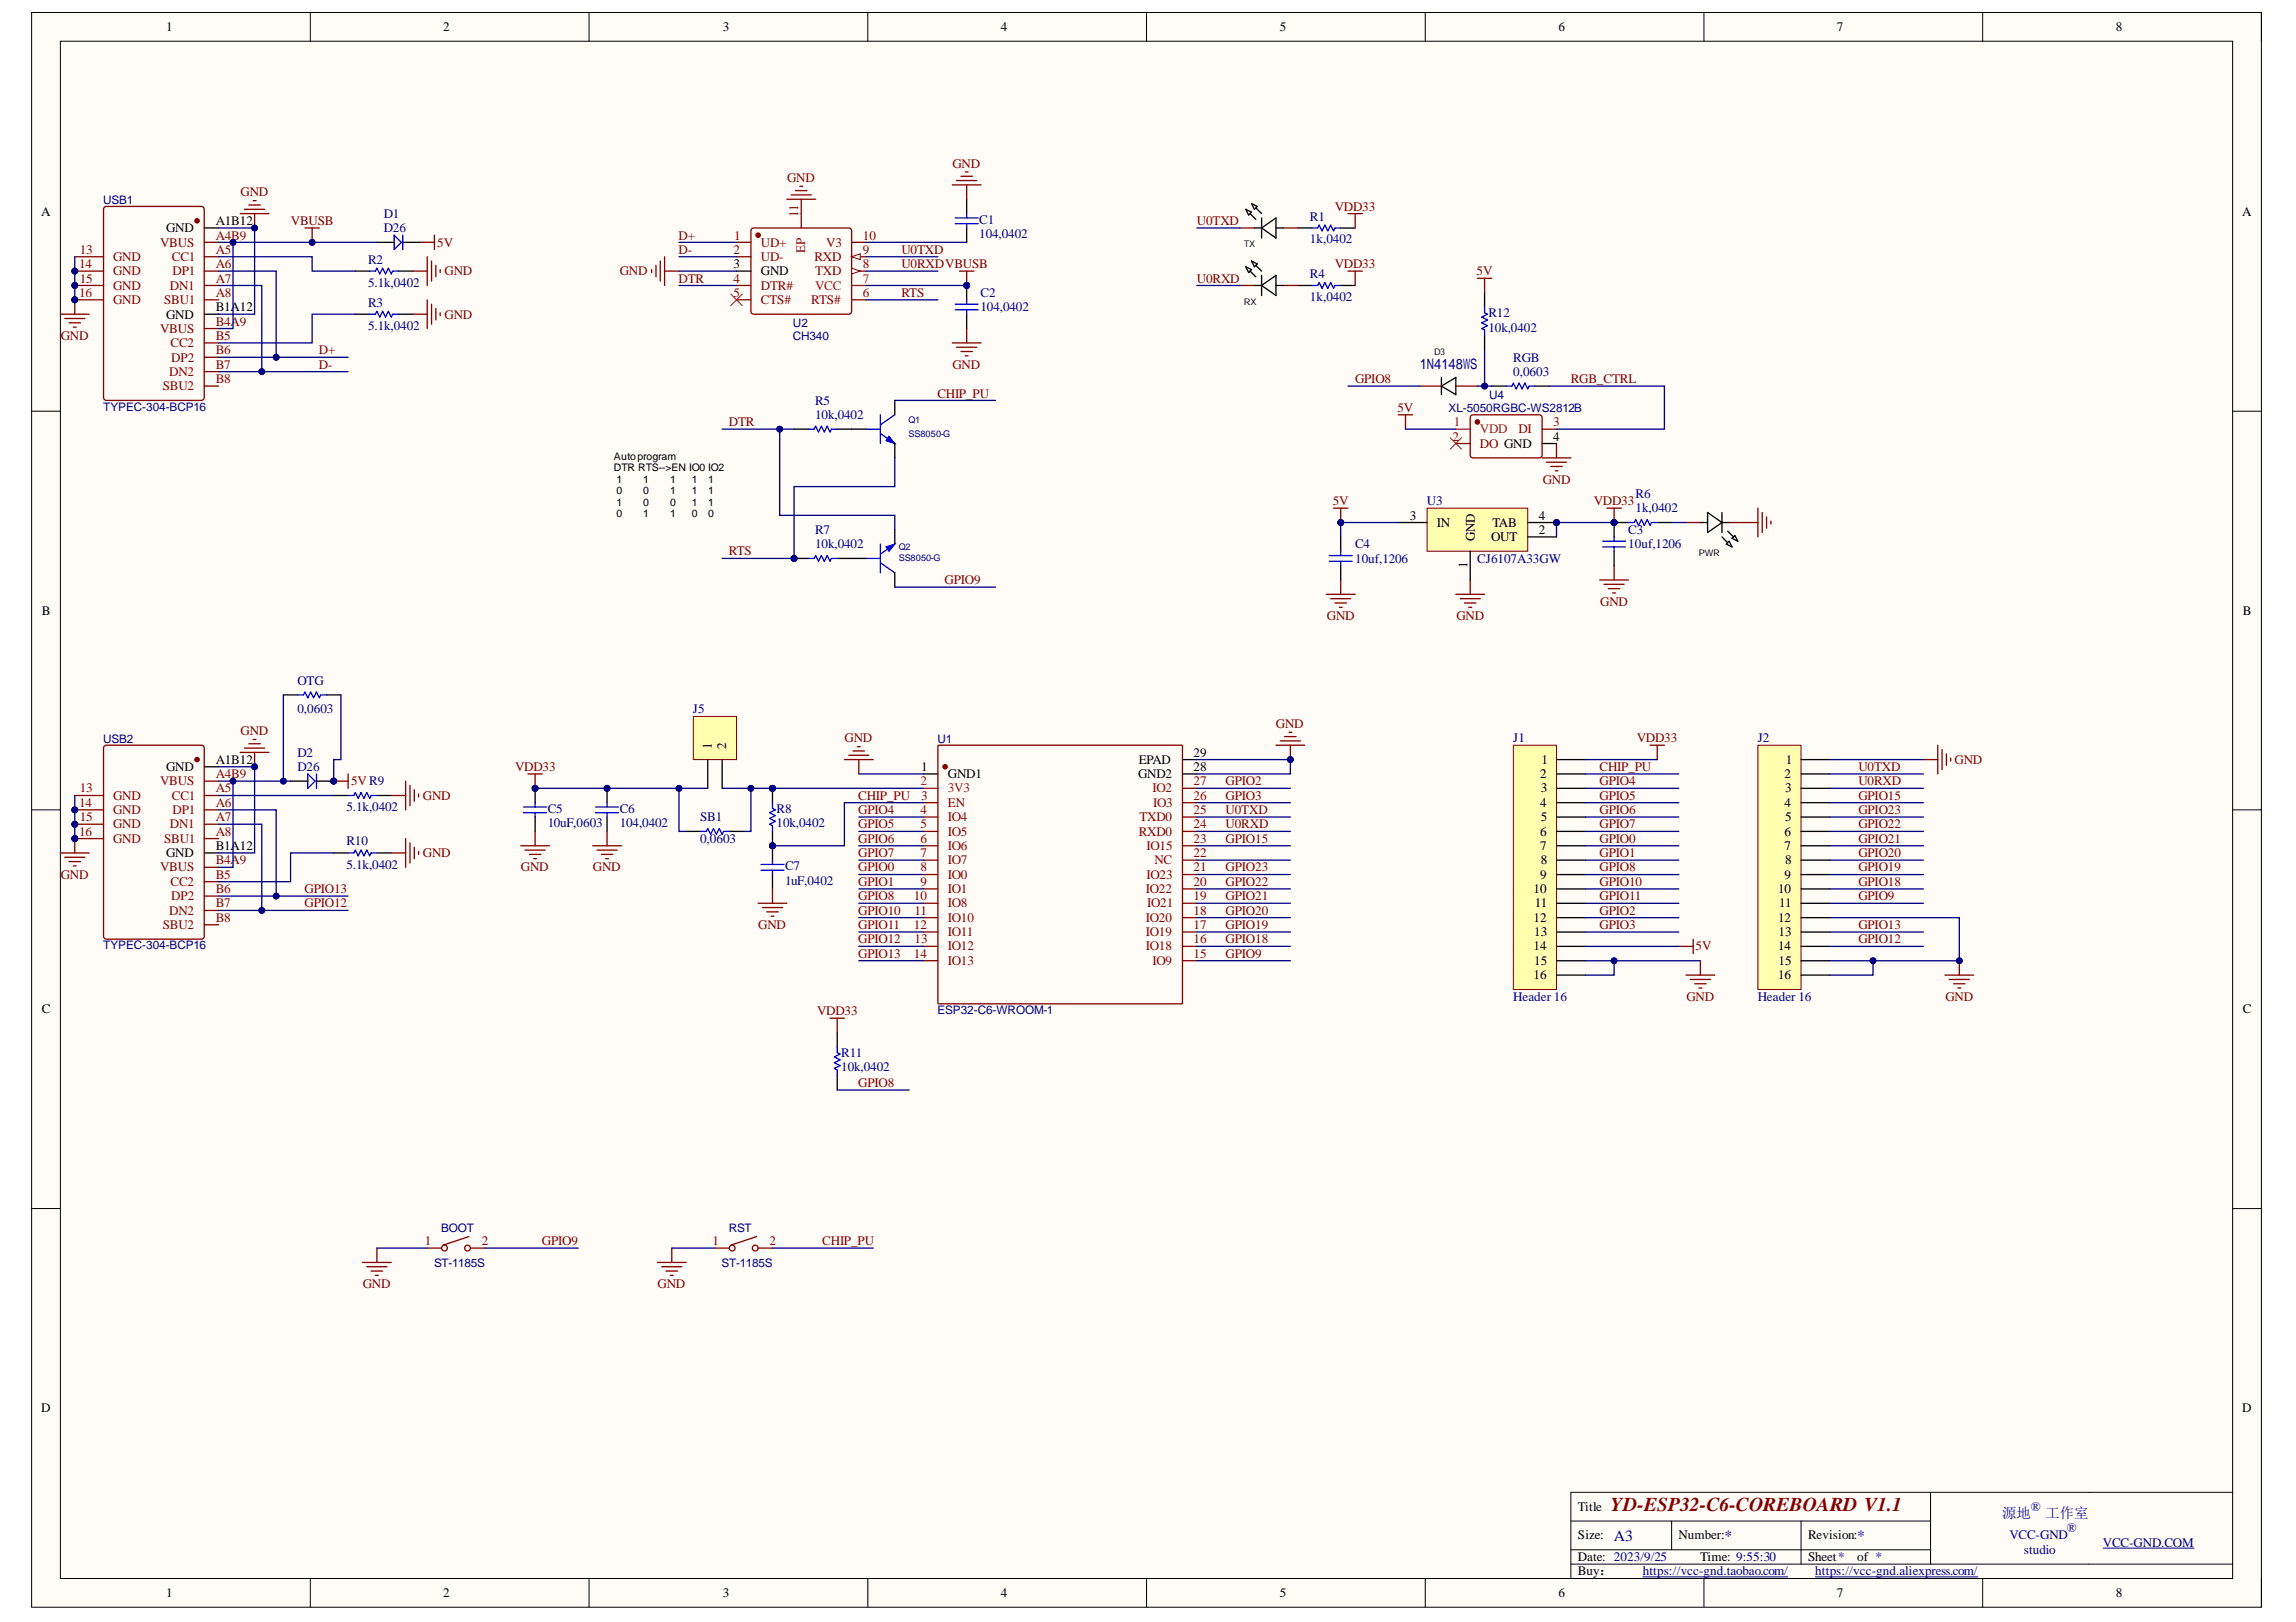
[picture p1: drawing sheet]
<svg xmlns="http://www.w3.org/2000/svg" width="297mm" height="210mm" viewBox="0 0 297 210" stroke-linecap="round" stroke-linejoin="round" font-family="sans-serif">
<defs><g id="words">
<text font-size="2.5" fill="#800000" x="208.4" y="195.5">YD-ESP32-C6-COREBOARD V1.1</text>
<g font-size="2" fill="#000080">
<text x="208.8" y="199.4">A3</text>
<text x="223.1" y="199.4">*</text>
<text x="240.3" y="199.4">*</text>
</g>
<g font-size="1.9" fill="#000080">
<text x="183.7" y="47.8">1N4148WS</text>
<text x="259" y="196.4">源地</text>
<text x="264.6" y="196.4">工作室</text>
</g>
<g font-size="1.7">
<text x="21.5" y="4">1</text>
<text x="57.3" y="4">2</text>
<text x="93.5" y="4">3</text>
<text x="129.5" y="4">4</text>
<text x="165.6" y="4">5</text>
<text x="201.6" y="4">6</text>
<text x="237.6" y="4">7</text>
<text x="273.7" y="4">8</text>
<text x="5.3" y="28">A</text>
<text x="27.9" y="29.1">A1B12</text>
<text x="290.1" y="28">A</text>
<text x="21.5" y="30.1">GND</text>
<text x="94.9" y="34.7">3</text>
<text x="98.4" y="35.6">GND</text>
<text x="21.5" y="41.2">GND</text>
<text x="27.9" y="40.3">B1A12</text>
<text x="200.9" y="57">4</text>
<text x="182.4" y="67.2">3</text>
<text x="185.9" y="68.2">IN</text>
<text x="190.8" y="70" transform="rotate(-90 190.8 70)">GND</text>
<text x="192.9" y="70">OUT</text>
<text x="193.1" y="68.2">TAB</text>
<text x="199.1" y="69.1">2</text>
<text x="199.1" y="67.2">4</text>
<text x="189.9" y="73.5" transform="rotate(-90 189.9 73.5)">1</text>
<text x="5.4" y="79.6">B</text>
<text x="290.2" y="79.6">B</text>
<text x="21.5" y="99.8">GND</text>
<text x="27.9" y="98.8">A1B12</text>
<text x="92.1" y="97" transform="rotate(-90 92.1 97)">1</text>
<text x="94" y="97" transform="rotate(-90 94 97)">2</text>
<text x="119.2" y="99.8">1</text>
<text x="122.6" y="100.7">GND1</text>
<text x="147.2" y="100.7">GND2</text>
<text x="147.3" y="98.8">EPAD</text>
<text x="154.4" y="99.8">28</text>
<text x="154.4" y="97.9">29</text>
<text x="199.2" y="100.7">2</text>
<text x="199.4" y="98.8">1</text>
<text x="230.9" y="100.7">2</text>
<text x="231" y="98.8">1</text>
<text x="199.2" y="104.4">4</text>
<text x="199.3" y="102.6">3</text>
<text x="199.3" y="106.3">5</text>
<text x="230.9" y="104.4">4</text>
<text x="231" y="102.6">3</text>
<text x="231" y="106.3">5</text>
<text x="21.5" y="110.9">GND</text>
<text x="27.9" y="110">B1A12</text>
<text x="199.2" y="108.1">6</text>
<text x="199.2" y="110">7</text>
<text x="199.2" y="113.7">9</text>
<text x="199.3" y="111.8">8</text>
<text x="230.9" y="108.1">6</text>
<text x="230.9" y="110">7</text>
<text x="230.9" y="113.7">9</text>
<text x="231" y="111.8">8</text>
<text x="198.4" y="115.6">10</text>
<text x="198.4" y="119.3">12</text>
<text x="198.6" y="117.4">11</text>
<text x="230" y="115.6">10</text>
<text x="230" y="119.3">12</text>
<text x="230.2" y="117.4">11</text>
<text x="198.4" y="123">14</text>
<text x="198.5" y="121.1">13</text>
<text x="198.5" y="124.9">15</text>
<text x="230" y="123">14</text>
<text x="230.1" y="121.1">13</text>
<text x="230.1" y="124.9">15</text>
<text x="5.4" y="131.1">C</text>
<text x="198.4" y="126.7">16</text>
<text x="230" y="126.7">16</text>
<text x="290.2" y="131.1">C</text>
<text x="5.3" y="182.7">D</text>
<text x="290.1" y="182.7">D</text>
<text x="204.1" y="195.5">Title</text>
<text x="204.1" y="199.2">Size:</text>
<text x="204.1" y="202">Date: 2023/9/25</text>
<text x="204.1" y="203.9">Buy：</text>
<text x="217.2" y="199.2">Number:</text>
<text x="220" y="202">Time: 9:55:30</text>
<text x="233.9" y="199.2">Revision:</text>
<text x="233.9" y="202">Sheet*</text>
<text x="240.3" y="202">of *</text>
<text x="21.5" y="206.6">1</text>
<text x="57.3" y="206.6">2</text>
<text x="93.5" y="206.6">3</text>
<text x="129.5" y="206.6">4</text>
<text x="165.6" y="206.6">5</text>
<text x="201.6" y="206.6">6</text>
<text x="237.6" y="206.6">7</text>
<text x="273.7" y="206.6">8</text>
</g>
<g font-size="1.7" fill="#800000">
<text x="101.8" y="23.6">GND</text>
<text x="123.2" y="21.7">GND</text>
<text x="31.1" y="25.4">GND</text>
<text x="37.6" y="29.1">VBUSB</text>
<text x="154.8" y="29.1">U0TXD</text>
<text x="172.7" y="27.3">VDD33</text>
<text x="56.6" y="31.9">5V</text>
<text x="57.5" y="35.6">GND</text>
<text x="80.2" y="35.6">GND</text>
<text x="87.8" y="31">D+</text>
<text x="87.8" y="32.9">D-</text>
<text x="116.6" y="34.7">U0RXDVBUSB</text>
<text x="116.6" y="32.9">U0TXD</text>
<text x="172.7" y="34.7">VDD33</text>
<text x="191" y="35.6">5V</text>
<text x="57.5" y="41.2">GND</text>
<text x="87.8" y="36.6">DTR</text>
<text x="116.6" y="38.4">RTS</text>
<text x="154.8" y="36.6">U0RXD</text>
<text x="7.9" y="44">GND</text>
<text x="41.3" y="47.7">D-</text>
<text x="41.3" y="45.9">D+</text>
<text x="123.2" y="47.7">GND</text>
<text x="121.3" y="51.4">CHIP_PU</text>
<text x="175.3" y="49.6">GPIO8</text>
<text x="180.8" y="53.3">5V</text>
<text x="203.2" y="49.6">RGB_CTRL</text>
<text x="94.3" y="55.2">DTR</text>
<text x="172.4" y="65.4">5V</text>
<text x="199.6" y="62.6">GND</text>
<text x="206.2" y="65.4">VDD33</text>
<text x="94.3" y="71.9">RTS</text>
<text x="122.2" y="75.6">GPIO9</text>
<text x="171.7" y="80.3">GND</text>
<text x="188.4" y="80.3">GND</text>
<text x="207" y="78.4">GND</text>
<text x="31.1" y="95.1">GND</text>
<text x="165.1" y="94.2">GND</text>
<text x="45.4" y="101.6">5V R9</text>
<text x="66.6" y="99.8">VDD33</text>
<text x="109.3" y="96">GND</text>
<text x="158.6" y="101.6">GPIO2</text>
<text x="206.9" y="99.8">CHIP_PU</text>
<text x="206.9" y="101.6">GPIO4</text>
<text x="211.8" y="96">VDD33</text>
<text x="240.4" y="101.6">U0RXD</text>
<text x="240.4" y="99.8">U0TXD</text>
<text x="252.9" y="98.8">GND</text>
<text x="54.7" y="103.5">GND</text>
<text x="111" y="103.5">CHIP_PU</text>
<text x="111" y="105.3">GPIO4</text>
<text x="111" y="107.2">GPIO5</text>
<text x="158.6" y="107.2">U0RXD</text>
<text x="158.6" y="105.3">U0TXD</text>
<text x="158.6" y="103.5">GPIO3</text>
<text x="206.9" y="103.5">GPIO5</text>
<text x="206.9" y="105.3">GPIO6</text>
<text x="206.9" y="107.2">GPIO7</text>
<text x="240.4" y="107.2">GPIO22</text>
<text x="240.4" y="105.3">GPIO23</text>
<text x="240.4" y="103.5">GPIO15</text>
<text x="7.9" y="113.7">GND</text>
<text x="54.7" y="110.9">GND</text>
<text x="67.4" y="112.8">GND</text>
<text x="76.7" y="112.8">GND</text>
<text x="111" y="109.1">GPIO6</text>
<text x="111" y="110.9">GPIO7</text>
<text x="111" y="112.8">GPIO0</text>
<text x="158.6" y="112.8">GPIO23</text>
<text x="158.6" y="109.1">GPIO15</text>
<text x="206.9" y="109.1">GPIO0</text>
<text x="206.9" y="110.9">GPIO1</text>
<text x="206.9" y="112.8">GPIO8</text>
<text x="240.4" y="112.8">GPIO19</text>
<text x="240.4" y="110.9">GPIO20</text>
<text x="240.4" y="109.1">GPIO21</text>
<text x="39.4" y="115.6">GPIO13</text>
<text x="39.4" y="117.4">GPIO12</text>
<text x="111" y="114.6">GPIO1</text>
<text x="111" y="116.5">GPIO8</text>
<text x="111" y="118.4">GPIO10</text>
<text x="158.6" y="118.4">GPIO20</text>
<text x="158.6" y="116.5">GPIO21</text>
<text x="158.6" y="114.6">GPIO22</text>
<text x="206.9" y="114.6">GPIO10</text>
<text x="206.9" y="116.5">GPIO11</text>
<text x="206.9" y="118.4">GPIO2</text>
<text x="240.4" y="116.5">GPIO9</text>
<text x="240.4" y="114.6">GPIO18</text>
<text x="98.1" y="120.2">GND</text>
<text x="111" y="120.2">GPIO11</text>
<text x="111" y="122.1">GPIO12</text>
<text x="111" y="123.9">GPIO13</text>
<text x="158.6" y="123.9">GPIO9</text>
<text x="158.6" y="122.1">GPIO18</text>
<text x="158.6" y="120.2">GPIO19</text>
<text x="206.9" y="120.2">GPIO3</text>
<text x="219.4" y="123">5V</text>
<text x="240.4" y="122.1">GPIO12</text>
<text x="240.4" y="120.2">GPIO13</text>
<text x="105.7" y="131.4">VDD33</text>
<text x="218.2" y="129.5">GND</text>
<text x="251.7" y="129.5">GND</text>
<text x="111" y="140.7">GPIO8</text>
<text x="70.1" y="161.1">GPIO9</text>
<text x="106.4" y="161.1">CHIP_PU</text>
<text x="46.9" y="166.7">GND</text>
<text x="85.1" y="166.7">GND</text>
</g>
<g font-size="1.7" fill="#000080">
<text x="49.6" y="28.2">D1</text>
<text x="126.7" y="29">C1</text>
<text x="169.5" y="28.5">R1</text>
<text x="47.6" y="34.1">R2</text>
<text x="49.6" y="30.1">D26</text>
<text x="126.7" y="30.8">104,0402</text>
<text x="169.5" y="31.5">1k,0402</text>
<text x="169.5" y="36">R4</text>
<text x="47.6" y="37.1">5.1k,0402</text>
<text x="47.6" y="39.7">R3</text>
<text x="126.9" y="38.4">C2</text>
<text x="126.9" y="40.3">104,0402</text>
<text x="169.5" y="38.9">1k,0402</text>
<text x="192.6" y="41.1">R12</text>
<text x="47.6" y="42.7">5.1k,0402</text>
<text x="192.6" y="42.9">10k,0402</text>
<text x="195.8" y="46.8">RGB</text>
<text x="105.5" y="52.4">R5</text>
<text x="195.8" y="48.7">0,0603</text>
<text x="105.5" y="54.2">10k,0402</text>
<text x="184.6" y="65.4">U3</text>
<text x="211.6" y="64.5">R6</text>
<text x="105.5" y="69.1">R7</text>
<text x="105.5" y="71">10k,0402</text>
<text x="175.3" y="71">C4</text>
<text x="210.7" y="69.1">C3</text>
<text x="210.7" y="71">10uf,1206</text>
<text x="211.6" y="66.3">1k,0402</text>
<text x="175.3" y="72.8">10uf,1206</text>
<text x="191.1" y="72.8">CJ6107A33GW</text>
<text x="38.5" y="88.6">OTG</text>
<text x="38.5" y="92.3">0,0603</text>
<text x="89.6" y="92.3">J5</text>
<text x="38.5" y="97.9">D2</text>
<text x="38.5" y="99.8">D26</text>
<text x="195.8" y="96">J1</text>
<text x="227.4" y="96">J2</text>
<text x="44.8" y="105">5.1k,0402</text>
<text x="70.9" y="105.2">C5</text>
<text x="70.9" y="107">10uF,0603</text>
<text x="80.2" y="105.2">C6</text>
<text x="80.2" y="107">104,0402</text>
<text x="90.6" y="106.3">SB1</text>
<text x="100.5" y="105.2">R8</text>
<text x="100.5" y="107">10k,0402</text>
<text x="44.8" y="109.4">R10</text>
<text x="44.8" y="112.4">5.1k,0402</text>
<text x="90.6" y="109.1">0,0603</text>
<text x="101.6" y="112.6">C7</text>
<text x="101.6" y="114.5">1uF,0402</text>
<text x="195.8" y="129.5">Header 16</text>
<text x="227.4" y="129.5">Header 16</text>
<text x="108.8" y="136.8">R11</text>
<text x="108.8" y="138.6">10k,0402</text>
<text x="262.8" y="195.5">®</text>
<text x="212.5" y="203.9">https://vcc-gnd.taobao.com/</text>
<text x="234.8" y="203.9">https://vcc-gnd.aliexpress.com/</text>
<text x="260" y="199.2">VCC-GND</text>
<text x="261.8" y="201.1">studio</text>
<text x="267.4" y="198.3">®</text>
<text x="272.1" y="200.1">VCC-GND.COM</text>
</g>
<g font-size="1.7" fill="#800">
<text x="103.3" y="28" transform="rotate(-90 103.3 28)">11</text>
<text x="10.2" y="34.7">14</text>
<text x="10.3" y="32.9">13</text>
<text x="14.6" y="35.6">GND</text>
<text x="14.6" y="33.8">GND</text>
<text x="20.7" y="31.9">VBUS</text>
<text x="22.2" y="33.8">CC1</text>
<text x="22.3" y="35.6">DP1</text>
<text x="27.9" y="34.7">A6</text>
<text x="27.9" y="32.9">A5</text>
<text x="27.9" y="31">A4B9</text>
<text x="94.9" y="32.9">2</text>
<text x="95" y="31">1</text>
<text x="98.4" y="31.9">UD+</text>
<text x="98.4" y="33.8">UD-</text>
<text x="104.2" y="32.7" transform="rotate(-90 104.2 32.7)">EP</text>
<text x="105.4" y="33.8">RXD</text>
<text x="105.5" y="35.6">TXD</text>
<text x="106.9" y="31.9">V3</text>
<text x="111.6" y="34.7">8</text>
<text x="111.6" y="32.9">9</text>
<text x="111.6" y="31">10</text>
<text x="10.2" y="38.4">16</text>
<text x="10.3" y="36.6">15</text>
<text x="14.6" y="39.4">GND</text>
<text x="14.6" y="37.5">GND</text>
<text x="21.2" y="39.4">SBU1</text>
<text x="22" y="37.5">DN1</text>
<text x="27.9" y="38.4">A8</text>
<text x="27.9" y="36.6">A7</text>
<text x="94.9" y="36.6">4</text>
<text x="94.9" y="38.4">5</text>
<text x="98.4" y="37.5">DTR#</text>
<text x="98.4" y="39.4">CTS#</text>
<text x="104.9" y="39.4">RTS#</text>
<text x="111.6" y="38.4">6</text>
<text x="20.7" y="43.1">VBUS</text>
<text x="22.1" y="44.9">CC2</text>
<text x="22.2" y="46.8">DP2</text>
<text x="27.9" y="47.7">B7</text>
<text x="27.9" y="45.9">B6</text>
<text x="27.9" y="44">B5</text>
<text x="27.9" y="42.1">B4A9</text>
<text x="21.1" y="50.5">SBU2</text>
<text x="21.9" y="48.7">DN2</text>
<text x="27.9" y="49.6">B8</text>
<text x="187.9" y="57">2</text>
<text x="191.5" y="57.9">DO GND</text>
<text x="196.5" y="56.1">DI</text>
<text x="200.9" y="55.2">3</text>
<text x="20.7" y="101.6">VBUS</text>
<text x="27.9" y="100.7">A4B9</text>
<text x="10.2" y="104.4">14</text>
<text x="10.3" y="106.3">15</text>
<text x="10.3" y="102.6">13</text>
<text x="14.6" y="107.2">GND</text>
<text x="14.6" y="105.3">GND</text>
<text x="14.6" y="103.5">GND</text>
<text x="22" y="107.2">DN1</text>
<text x="22.2" y="103.5">CC1</text>
<text x="22.3" y="105.3">DP1</text>
<text x="27.9" y="106.3">A7</text>
<text x="27.9" y="104.4">A6</text>
<text x="27.9" y="102.6">A5</text>
<text x="119.1" y="107.2">5</text>
<text x="119.2" y="103.5">3</text>
<text x="122.6" y="104.4">EN</text>
<text x="147.4" y="106.3">TXD0</text>
<text x="154.4" y="105.3">25</text>
<text x="154.4" y="107.2">24</text>
<text x="10.2" y="108.1">16</text>
<text x="14.6" y="109.1">GND</text>
<text x="20.7" y="112.8">VBUS</text>
<text x="21.2" y="109.1">SBU1</text>
<text x="27.9" y="113.7">B5</text>
<text x="27.9" y="111.8">B4A9</text>
<text x="27.9" y="108.1">A8</text>
<text x="119.1" y="112.8">8</text>
<text x="119.1" y="110.9">7</text>
<text x="119.1" y="109.1">6</text>
<text x="122.6" y="113.7">IO0</text>
<text x="122.6" y="111.8">IO7</text>
<text x="122.6" y="110">IO6</text>
<text x="122.6" y="108.1">IO5</text>
<text x="147.3" y="108.1">RXD0</text>
<text x="148.3" y="110">IO15</text>
<text x="148.3" y="113.7">IO23</text>
<text x="149.3" y="111.8">NC</text>
<text x="154.4" y="109.1">23</text>
<text x="154.4" y="110.9">22</text>
<text x="154.4" y="112.8">21</text>
<text x="21.9" y="118.4">DN2</text>
<text x="22.1" y="114.6">CC2</text>
<text x="22.2" y="116.5">DP2</text>
<text x="27.9" y="119.3">B8</text>
<text x="27.9" y="117.4">B7</text>
<text x="27.9" y="115.6">B6</text>
<text x="118.2" y="116.5">10</text>
<text x="118.3" y="118.4">11</text>
<text x="119.1" y="114.6">9</text>
<text x="122.6" y="119.3">IO10</text>
<text x="122.6" y="117.4">IO8</text>
<text x="122.6" y="115.6">IO1</text>
<text x="148.2" y="115.6">IO22</text>
<text x="148.2" y="119.3">IO20</text>
<text x="148.4" y="117.4">IO21</text>
<text x="154.4" y="114.6">20</text>
<text x="154.4" y="116.5">19</text>
<text x="154.4" y="118.4">18</text>
<text x="21.1" y="120.2">SBU2</text>
<text x="118.2" y="123.9">14</text>
<text x="118.2" y="120.2">12</text>
<text x="118.3" y="122.1">13</text>
<text x="122.6" y="124.9">IO13</text>
<text x="122.6" y="123">IO12</text>
<text x="122.6" y="121.1">IO11</text>
<text x="148.2" y="121.1">IO19</text>
<text x="148.2" y="123">IO18</text>
<text x="149.1" y="124.9">IO9</text>
<text x="154.4" y="120.2">17</text>
<text x="154.4" y="122.1">16</text>
<text x="154.4" y="123.9">15</text>
<text x="55" y="161.1">1</text>
<text x="62.3" y="161.1">2</text>
<text x="92.2" y="161.1">1</text>
<text x="99.5" y="161.1">2</text>
</g>
<g font-size="1.7" fill="#f00">
<text x="105.5" y="37.5">VCC</text>
<text x="111.6" y="36.6">7</text>
<text x="188.1" y="55.2">1</text>
<text x="191.5" y="56.1">VDD</text>
<text x="119.1" y="101.6">2</text>
<text x="122.6" y="102.6">3V3</text>
</g>
<g font-size="1.7" fill="#980000">
<text x="154.4" y="101.6">27</text>
<text x="119.1" y="105.3">4</text>
<text x="122.6" y="106.3">IO4</text>
<text x="149.1" y="102.6">IO2</text>
<text x="149.2" y="104.4">IO3</text>
<text x="154.4" y="103.5">26</text>
</g>
<g font-size="1.5" fill="#000080">
<text x="13.4" y="26.3">USB1</text>
<text x="102.6" y="42.3">U2</text>
<text x="102.6" y="44">CH340</text>
<text x="13.4" y="53.1">TYPEC-304-BCP16</text>
<text x="187.4" y="53.3">XL-5050RGBC-WS2812B</text>
<text x="192.6" y="51.6">U4</text>
<text x="13.4" y="96.1">USB2</text>
<text x="121.3" y="96.1">U1</text>
<text x="13.4" y="122.8">TYPEC-304-BCP16</text>
<text x="121.3" y="131.2">ESP32-C6-WROOM-1</text>
<text x="57.1" y="159.5">BOOT</text>
<text x="94.3" y="159.5">RST</text>
<text x="56.2" y="164">ST-1185S</text>
<text x="93.4" y="164">ST-1185S</text>
</g>
<g font-size="1.4">
<text x="79.4" y="59.5">Autoprogram</text>
<text x="79.4" y="61">DTR RTS--&gt;EN IO0 IO2</text>
<text x="79.7" y="62.5">1</text>
<text x="79.7" y="63.9">0</text>
<text x="79.7" y="65.5">1</text>
<text x="83.2" y="62.5">1</text>
<text x="83.2" y="63.9">0</text>
<text x="83.2" y="65.5">0</text>
<text x="86.7" y="62.5">1</text>
<text x="86.7" y="63.9">1</text>
<text x="86.7" y="65.5">0</text>
<text x="89.5" y="62.5">1</text>
<text x="89.5" y="63.9">1</text>
<text x="89.5" y="65.5">1</text>
<text x="91.6" y="62.5">1</text>
<text x="91.6" y="63.9">1</text>
<text x="91.6" y="65.5">1</text>
<text x="79.7" y="66.9">0</text>
<text x="83.2" y="66.9">1</text>
<text x="86.7" y="66.9">1</text>
<text x="89.5" y="66.9">0</text>
<text x="91.6" y="66.9">0</text>
</g>
<g font-size="1.2">
<text x="160.9" y="32">TX</text>
<text x="160.9" y="39.4">RX</text>
<text x="185.5" y="46">D3</text>
<text x="219.8" y="72">PWR</text>
</g>
<g font-size="1.2" fill="#000080">
<text x="117.5" y="54.7">Q1</text>
<text x="117.5" y="56.6">SS8050-G</text>
<text x="116.3" y="71.2">Q2</text>
<text x="116.3" y="72.6">SS8050-G</text>
</g>
</g></defs>
<path d="M4.1 1.6h288.5v206.4h-288.5z" fill-rule="evenodd" fill="#fffcf8"/>
<path d="M4.1 1.6h288.5v206.4h-288.5z" fill="none" stroke="#000" stroke-width=".13"/>
<path d="M7.8 5.3h281v199h-281z" fill-rule="evenodd" fill="#fffcf8"/>
<g fill="none" stroke="#000" stroke-width=".13">
<path d="M4.1 1.6h3.7M7.8 5.3h281v199h-281zM40.1 1.6v3.7M76.2 1.6v3.7M112.3 1.6v3.7M148.3 1.6v3.7M184.4 1.6v3.7M220.4 1.6v3.7M256.5 1.6v3.7M288.8 1.6h3.8v3.7M4.1 53.2h3.7M288.8 53.2h3.8"/>
<path d="M4.1 104.8h3.7M288.8 104.8h3.8M4.1 156.4h3.7M288.8 156.4h3.8M203.2 196.8h46.6M216.3 196.8v3.8M233 196.8v5.6M249.8 193.1v9.3M288.8 193.1h-85.6v11.2M40.1 204.3v3.7M76.2 204.3v3.7M112.3 204.3v3.7"/>
<path d="M148.3 204.3v3.7M184.4 204.3v3.7M203.2 202.4h85.6M203.2 200.6h46.6M220.4 204.3v3.7M256.5 204.3v3.7M292.6 204.3v3.7"/>
</g>
<path d="M212.5 204.1h18.8M234.9 204.1h21M272.1 200.3h11.8" fill="none" stroke="#000080" stroke-width=".13"/>
<path d="M167.9 29.5h1.8M167.9 36.9h1.8M173.4 29.5h1.9M173.4 36.9h1.9" fill="none" stroke="#000" stroke-width=".17"/>
<path d="M169.7 29.5h.8l.2-.4 .3 .8 .4-.8 .4 .8 .3-.8 .4 .8 .2-.4h.7M169.7 36.9h.8l.2-.3 .3 .7 .4-.7 .4 .7 .3-.7 .4 .7 .2-.4h.7" fill="none" stroke="#00f" stroke-width=".17"/>
<path d="M54.3 31.4h1.9M56.2 30.4v1.9M172.5 65.8h1.9M173.4 65.8v1.8" fill="none" stroke="#800000" stroke-width=".17"/>
<circle cx="173.5" cy="67.6" r=".37" fill="#000080"/>
<circle cx="173.5" cy="67.6" r=".37" fill="none" stroke="#000080" stroke-width=".13"/>
<g fill="none" stroke="#800000" stroke-width=".17">
<path d="M171.6 76.9h3.7M172.1 77.5h2.7M172.7 78h1.5M173.3 78.6h.3M173.4 75.1v1.8M207 75.1h3.7M207.5 75.6h2.6M208.1 76.2h1.5M208.6 76.7h.4M208.8 73.2v1.9M225.6 67.6h1.8M227.4 65.8v3.7"/>
<path d="M228 66.3v2.6M228.5 66.9v1.5M229.1 67.4v.4"/>
</g>
<circle cx="208.8" cy="67.6" r=".37" fill="#000080"/>
<circle cx="208.8" cy="67.6" r=".37" fill="none" stroke="#000080" stroke-width=".13"/>
<path d="M208.8 67.6h1.9" fill="none" stroke="#000" stroke-width=".17"/>
<circle cx="208.8" cy="67.6" r=".37" fill="#000080"/>
<circle cx="208.8" cy="67.6" r=".37" fill="none" stroke="#000080" stroke-width=".13"/>
<path d="M102.7 55.5h1.9M108.3 55.5h1.9M214.4 67.6h1.9" fill="none" stroke="#000" stroke-width=".17"/>
<path d="M104.6 55.5h.7l.2-.3 .4 .7 .4-.7 .3 .7 .4-.7 .4 .7 .2-.4h.7M210.7 67.6h.7l.2-.3 .4 .7 .4-.7 .3 .7 .4-.7 .4 .7 .2-.4h.7" fill="none" stroke="#00f" stroke-width=".17"/>
<path d="M188.3 76.9h3.8M188.9 77.5h2.6M189.5 78h1.4M190 78.6h.4M190.2 75.1v1.8" fill="none" stroke="#800000" stroke-width=".17"/>
<circle cx="102.7" cy="72.3" r=".37" fill="#000080"/>
<circle cx="102.7" cy="72.3" r=".37" fill="none" stroke="#000080" stroke-width=".13"/>
<path d="M102.7 72.3h1.9" fill="none" stroke="#000" stroke-width=".17"/>
<circle cx="102.7" cy="72.3" r=".37" fill="#000080"/>
<circle cx="102.7" cy="72.3" r=".37" fill="none" stroke="#000080" stroke-width=".13"/>
<path d="M108.3 72.3h1.9" fill="none" stroke="#000" stroke-width=".17"/>
<path d="M112 55.5h1.9M113.9 56.1l1.9 1.3M113.9 53.7v3.7M115.8 53.7l-1.9 1.3M104.6 72.3h.7l.2-.4 .4 .7 .4-.7 .3 .7 .4-.7 .4 .7 .2-.3h.7" fill="none" stroke="#00f" stroke-width=".17"/>
<path d="M115 56.5l.8 .9-1.2-.4z" fill="#00f"/>
<path d="M115 56.5l.8 .9-1.2-.4zM112 72.3h1.9M113.9 72.8l1.9 1.3M113.9 70.4v3.7M115.8 70.4l-1.9 1.3" fill="none" stroke="#00f" stroke-width=".17"/>
<path d="M110.2 55.5h1.8M115.8 51.8v1.9M115.8 57.4v1.9" fill="none" stroke="#000" stroke-width=".17"/>
<path d="M114.6 70.8l1.2-.4-.8 .9z" fill="#00f"/>
<path d="M114.6 70.8l1.2-.4-.8 .9z" fill="none" stroke="#00f" stroke-width=".17"/>
<path d="M110.2 72.3h1.8M115.8 68.5v1.9M115.8 74.1v1.9" fill="none" stroke="#000" stroke-width=".17"/>
<g fill="none" stroke="#800000" stroke-width=".17">
<path d="M31.1 27.6h3.7M31.6 27.1h2.6M32.2 26.5h1.5M32.8 26h.3M32.9 27.6v1.9M46.9 163.4h3.7M47.5 163.9h2.6M48 164.5h1.5M48.6 165h.3M48.8 161.5v1.9M85 163.4h3.8M85.6 163.9h2.6"/>
<path d="M86.2 164.5h1.5M86.7 165h.4M86.9 161.5v1.9"/>
</g>
<circle cx="32.9" cy="29.5" r=".37" fill="#000080"/>
<circle cx="32.9" cy="29.5" r=".37" fill="none" stroke="#000080" stroke-width=".13"/>
<path d="M9.7 38.8v1.9M7.8 40.7h3.7M8.4 41.2h2.6M8.9 41.8h1.5M9.5 42.3h.4" fill="none" stroke="#800000" stroke-width=".17"/>
<circle cx="9.7" cy="38.8" r=".37" fill="#000080"/>
<circle cx="9.7" cy="38.8" r=".37" fill="none" stroke="#000080" stroke-width=".13"/>
<path d="M51 30.4l.9 1-.9 .9zM52.1 30.4v1.9" fill="none" stroke="#00f" stroke-width=".17"/>
<path d="M48.8 31.4h2.2M52.1 31.4h2.2" fill="none" stroke="#000" stroke-width=".17"/>
<path d="M43.2 101.1h1.8M45 100.2v1.8" fill="none" stroke="#800000" stroke-width=".17"/>
<circle cx="43.2" cy="101.1" r=".37" fill="#000080"/>
<circle cx="43.2" cy="101.1" r=".37" fill="none" stroke="#000080" stroke-width=".13"/>
<path d="M31.1 97.4h3.7M31.6 96.8h2.6M32.2 96.3h1.5M32.8 95.7h.3M32.9 97.4v1.8" fill="none" stroke="#800000" stroke-width=".17"/>
<circle cx="32.9" cy="99.2" r=".37" fill="#000080"/>
<circle cx="32.9" cy="99.2" r=".37" fill="none" stroke="#000080" stroke-width=".13"/>
<path d="M7.8 110.4h3.7M8.4 110.9h2.6M8.9 111.5h1.5M9.5 112.1h.4M9.7 108.5v1.9" fill="none" stroke="#800000" stroke-width=".17"/>
<circle cx="9.7" cy="108.5" r=".37" fill="#000080"/>
<circle cx="9.7" cy="108.5" r=".37" fill="none" stroke="#000080" stroke-width=".13"/>
<circle cx="43.2" cy="101.1" r=".37" fill="#000080"/>
<circle cx="43.2" cy="101.1" r=".37" fill="none" stroke="#000080" stroke-width=".13"/>
<path d="M39.8 100.2l1 .9-1 .9zM40.9 100.2v1.8" fill="none" stroke="#00f" stroke-width=".17"/>
<path d="M37.6 101.1h2.2M40.9 101.1h2.3" fill="none" stroke="#000" stroke-width=".17"/>
<circle cx="43.2" cy="101.1" r=".37" fill="#000080"/>
<circle cx="43.2" cy="101.1" r=".37" fill="none" stroke="#000080" stroke-width=".13"/>
<path d="M174.4 27.6h1.9M174.4 35.1h1.9M175.3 27.6v1.9M175.3 35.1v1.8M217.2 122.5h1.9M219.1 121.5v1.9" fill="none" stroke="#800000" stroke-width=".17"/>
<circle cx="99.9" cy="109.5" r=".37" fill="#000080"/>
<circle cx="99.9" cy="109.5" r=".37" fill="none" stroke="#000080" stroke-width=".13"/>
<circle cx="99.9" cy="102" r=".37" fill="#000080"/>
<circle cx="99.9" cy="102" r=".37" fill="none" stroke="#000080" stroke-width=".13"/>
<path d="M99.9 107.6v1.9" fill="none" stroke="#000" stroke-width=".17"/>
<circle cx="99.9" cy="109.5" r=".37" fill="#000080"/>
<circle cx="99.9" cy="109.5" r=".37" fill="none" stroke="#000080" stroke-width=".13"/>
<path d="M99.9 102v1.9" fill="none" stroke="#000" stroke-width=".17"/>
<circle cx="99.9" cy="102" r=".37" fill="#000080"/>
<circle cx="99.9" cy="102" r=".37" fill="none" stroke="#000080" stroke-width=".13"/>
<path d="M99.9 103.9v.7l.4 .2-.7 .4 .7 .3-.7 .4 .7 .4-.7 .4 .3 .1v.8" fill="none" stroke="#00f" stroke-width=".17"/>
<circle cx="99.9" cy="109.5" r=".37" fill="#000080"/>
<circle cx="99.9" cy="109.5" r=".37" fill="none" stroke="#000080" stroke-width=".13"/>
<path d="M99.9 109.5v1.8M99.9 113.2v1.8" fill="none" stroke="#000" stroke-width=".17"/>
<circle cx="99.9" cy="109.5" r=".37" fill="#000080"/>
<circle cx="99.9" cy="109.5" r=".37" fill="none" stroke="#000080" stroke-width=".13"/>
<path d="M194.9 50h.7l.2-.4 .4 .7 .3-.7 .4 .7 .4-.7 .3 .7 .2-.3h.8M98.4 111.9h3M98.4 112.6h3M99.9 111.3v.6M99.9 112.6v.6" fill="none" stroke="#00f" stroke-width=".17"/>
<path d="M199.5 59.3h3.7M200.1 59.8h2.6M201.4 57.4v1.9M200.6 60.4h1.5M201.2 60.9h.4M207.9 65.8h1.8M208.8 65.8v1.8M98.1 116.9h3.7M98.6 117.4h2.6M99.2 118h1.5M99.8 118.6h.3M99.9 115v1.9" fill="none" stroke="#800000" stroke-width=".17"/>
<path d="M187.6 56.6l1.5 1.5M189.1 56.6l-1.5 1.5" fill="none" stroke="#f00" stroke-width=".13"/>
<path d="M193 50h1.9M198.6 50h1.8" fill="none" stroke="#000" stroke-width=".17"/>
<circle cx="208.8" cy="67.6" r=".37" fill="#000080"/>
<circle cx="208.8" cy="67.6" r=".37" fill="none" stroke="#000080" stroke-width=".13"/>
<path d="M190.3 53.9l.3-.2h8.7l.2 .4v5l-.4 .2-8.7-.1-.2-.3z" fill="none" stroke="#800" stroke-width=".17"/>
<circle cx="191.1" cy="54.6" r=".28" fill="#800"/>
<g fill="none" stroke="#800" stroke-width=".17">
<path d="M188.3 57.4h1.9M199.5 55.5h1.9"/>
<circle cx="191.1" cy="54.6" r=".28"/>
</g>
<path d="M188.3 55.5h1.9" fill="none" stroke="#f00" stroke-width=".17"/>
<path d="M199.5 57.4h1.9" fill="none" stroke="#000" stroke-width=".17"/>
<path d="M165.1 96.4h3.7M165.6 95.9h2.6M166.2 95.3h1.5M166.8 94.8h.3M166.9 96.4v1.9" fill="none" stroke="#800000" stroke-width=".17"/>
<circle cx="166.9" cy="98.3" r=".37" fill="#000080"/>
<circle cx="166.9" cy="98.3" r=".37" fill="none" stroke="#000080" stroke-width=".13"/>
<g fill="none" stroke="#800000" stroke-width=".17">
<path d="M109.2 98.3h3.8M109.8 97.7h2.6M110.4 97.2h1.4M110.9 96.6h.4M111.1 98.3v1.9M213.5 96.4h1.8M214.4 96.4v1.9M248.8 98.3h1.9M250.7 96.4v3.8M251.3 97v2.6M251.8 97.6v1.4M252.4 98.1v.4"/>
<path d="M218.1 126.2h3.7M218.7 126.7h2.6M219.2 127.3h1.5M219.8 127.9h.4M220 124.3v1.9M251.6 126.2h3.7M252.2 126.7h2.6M252.7 127.3h1.5M253.3 127.9h.4M253.5 124.3v1.9"/>
</g>
<circle cx="253.5" cy="124.3" r=".37" fill="#000080"/>
<circle cx="253.5" cy="124.3" r=".37" fill="none" stroke="#000080" stroke-width=".13"/>
<path d="M46 35.1h1.8M51.5 35.1h1.9M46 40.7h1.8M51.5 40.7h1.9M43.2 102.9h1.8M43.2 110.4h1.8M48.8 102.9h1.8M48.8 110.4h1.8" fill="none" stroke="#000" stroke-width=".17"/>
<path d="M47.8 35.1h.8l.2-.4 .3 .8 .4-.8 .4 .8 .3-.8 .4 .8 .2-.4h.7M47.8 40.7h.8l.2-.4 .3 .7 .4-.7 .4 .7 .3-.7 .4 .7 .2-.3h.7M45 102.9h.8l.2-.3 .3 .7 .4-.7 .4 .7 .4-.7 .3 .7 .2-.4h.8M45 110.4h.8l.2-.4 .3 .8 .4-.8 .4 .8 .4-.8 .3 .8 .2-.4h.8" fill="none" stroke="#00f" stroke-width=".17"/>
<g fill="none" stroke="#800000" stroke-width=".17">
<path d="M39.5 29.5h1.8M40.4 29.5v1.9M53.4 35.1h1.9M55.3 33.2v3.7M55.3 38.8v3.7M55.8 33.8v2.6M55.8 39.4v2.6M56.4 34.3v1.5M56.4 39.9v1.5M56.9 34.9v.4M53.4 40.7h1.9M56.9 40.5v.3"/>
<path d="M50.6 102.9h1.9M50.6 110.4h1.9M52.5 101.1v3.7M52.5 108.5v3.7M53 101.6v2.6M53 109.1v2.6M53.6 102.2v1.5M53.6 109.6v1.5M54.2 102.8v.3M54.2 110.2v.4"/>
</g>
<circle cx="40.4" cy="31.4" r=".37" fill="#000080"/>
<circle cx="40.4" cy="31.4" r=".37" fill="none" stroke="#000080" stroke-width=".13"/>
<circle cx="9.7" cy="38.8" r=".37" fill="#000080"/>
<circle cx="9.7" cy="38.8" r=".37" fill="none" stroke="#000080" stroke-width=".13"/>
<circle cx="9.7" cy="36.9" r=".37" fill="#000080"/>
<circle cx="9.7" cy="36.9" r=".37" fill="none" stroke="#000080" stroke-width=".13"/>
<circle cx="9.7" cy="35.1" r=".37" fill="#000080"/>
<circle cx="9.7" cy="35.1" r=".37" fill="none" stroke="#000080" stroke-width=".13"/>
<path d="M9.7 38.8h3.7" fill="none" stroke="#800" stroke-width=".17"/>
<circle cx="9.7" cy="38.8" r=".37" fill="#000080"/>
<circle cx="9.7" cy="38.8" r=".37" fill="none" stroke="#000080" stroke-width=".13"/>
<path d="M9.7 36.9h3.7" fill="none" stroke="#800" stroke-width=".17"/>
<circle cx="9.7" cy="36.9" r=".37" fill="#000080"/>
<circle cx="9.7" cy="36.9" r=".37" fill="none" stroke="#000080" stroke-width=".13"/>
<path d="M9.7 35.1h3.7" fill="none" stroke="#800" stroke-width=".17"/>
<circle cx="9.7" cy="35.1" r=".37" fill="#000080"/>
<circle cx="9.7" cy="35.1" r=".37" fill="none" stroke="#000080" stroke-width=".13"/>
<path d="M9.7 33.2h3.7M26.4 33.2h1.9M26.4 38.8h1.9M26.4 36.9h1.9M26.4 35.1h1.9M26.4 31.4h1.9M26.4 50h1.9M26.4 48.1h1.9M26.4 46.2h1.9M26.4 44.4h1.9M26.4 42.5h1.9" fill="none" stroke="#800" stroke-width=".17"/>
<path d="M26.4 29.5h1.9M26.4 40.7h1.9" fill="none" stroke="#000" stroke-width=".17"/>
<circle cx="25.5" cy="28.6" r=".28" fill="#800"/>
<g fill="none" stroke="#800" stroke-width=".17">
<path d="M13.4 26.9l.4-.2h12.3l.3 .2v24.5l-.2 .4h-12.4l-.4-.2z"/>
<circle cx="25.5" cy="28.6" r=".28"/>
</g>
<circle cx="9.7" cy="108.5" r=".37" fill="#000080"/>
<circle cx="9.7" cy="108.5" r=".37" fill="none" stroke="#000080" stroke-width=".13"/>
<circle cx="9.7" cy="106.7" r=".37" fill="#000080"/>
<circle cx="9.7" cy="106.7" r=".37" fill="none" stroke="#000080" stroke-width=".13"/>
<circle cx="9.7" cy="104.8" r=".37" fill="#000080"/>
<circle cx="9.7" cy="104.8" r=".37" fill="none" stroke="#000080" stroke-width=".13"/>
<path d="M9.7 108.5h3.7" fill="none" stroke="#800" stroke-width=".17"/>
<circle cx="9.7" cy="108.5" r=".37" fill="#000080"/>
<circle cx="9.7" cy="108.5" r=".37" fill="none" stroke="#000080" stroke-width=".13"/>
<path d="M9.7 106.7h3.7" fill="none" stroke="#800" stroke-width=".17"/>
<circle cx="9.7" cy="106.7" r=".37" fill="#000080"/>
<circle cx="9.7" cy="106.7" r=".37" fill="none" stroke="#000080" stroke-width=".13"/>
<path d="M9.7 104.8h3.7" fill="none" stroke="#800" stroke-width=".17"/>
<circle cx="9.7" cy="104.8" r=".37" fill="#000080"/>
<circle cx="9.7" cy="104.8" r=".37" fill="none" stroke="#000080" stroke-width=".13"/>
<path d="M9.7 102.9h3.7M26.4 102.9h1.9M26.4 119.7h1.9M26.4 117.8h1.9M26.4 116h1.9M26.4 114.1h1.9M26.4 112.2h1.9M26.4 108.5h1.9M26.4 106.7h1.9M26.4 104.8h1.9M26.4 101.1h1.9" fill="none" stroke="#800" stroke-width=".17"/>
<path d="M26.4 99.2h1.9M26.4 110.4h1.9" fill="none" stroke="#000" stroke-width=".17"/>
<circle cx="25.5" cy="98.3" r=".28" fill="#800"/>
<g fill="none" stroke="#800" stroke-width=".17">
<path d="M13.4 96.6l.4-.2h12.3l.3 .2v24.6l-.2 .3h-12.4l-.4-.1zM55.3 161.5h1.8M60.7 160l-3.4 1.1M60.9 161.5h1.8M92.5 161.5h1.9M97.9 160l-3.4 1.1M98.1 161.5h1.8"/>
<circle cx="25.5" cy="98.3" r=".28"/>
<circle cx="57.5" cy="161.5" r=".37"/>
<circle cx="60.5" cy="161.5" r=".37"/>
<circle cx="94.7" cy="161.5" r=".37"/>
<circle cx="97.7" cy="161.5" r=".37"/>
</g>
<path d="M173.4 69.5v1.8M173.4 73.2v1.9M36.7 89.9h1.8M42.2 89.9h1.9M108.3 133.6v1.9M108.3 139.2v1.9" fill="none" stroke="#000" stroke-width=".17"/>
<path d="M172 72.6h2.9M172 71.9h2.9M173.4 71.3v.6M173.4 72.6v.6M38.5 89.9h.8l.2-.3 .3 .7 .4-.7 .4 .7 .3-.7 .4 .7 .2-.4h.7M108.3 135.5v.7l.4 .2-.8 .4 .8 .4-.8 .3 .8 .4-.8 .4 .4 .2v.7" fill="none" stroke="#00f" stroke-width=".17"/>
<path d="M180.9 53.7h1.9M181.8 53.7v1.8M107.4 131.8h1.8M108.3 131.8v1.8" fill="none" stroke="#800000" stroke-width=".17"/>
<circle cx="208.8" cy="67.6" r=".37" fill="#000080"/>
<circle cx="208.8" cy="67.6" r=".37" fill="none" stroke="#000080" stroke-width=".13"/>
<path d="M208.8 67.6v1.9" fill="none" stroke="#000" stroke-width=".17"/>
<circle cx="208.8" cy="67.6" r=".37" fill="#000080"/>
<circle cx="208.8" cy="67.6" r=".37" fill="none" stroke="#000080" stroke-width=".13"/>
<path d="M208.8 71.3v1.9" fill="none" stroke="#000" stroke-width=".17"/>
<path d="M207.3 70.8h3M207.3 70h3M208.8 69.5v.5M208.8 70.8v.5" fill="none" stroke="#00f" stroke-width=".17"/>
<circle cx="201.4" cy="67.6" r=".37" fill="#000080"/>
<circle cx="201.4" cy="67.6" r=".37" fill="none" stroke="#000080" stroke-width=".13"/>
<path d="M184.6 65.8h13v5.5h-13z" fill-rule="evenodd" fill="#ffffb0"/>
<path d="M184.6 65.8h13v5.5h-13z" fill="none" stroke="#800000" stroke-width=".13"/>
<path d="M180.9 67.6h3.7M190.2 71.3v3.8M197.6 67.6h3.8M197.6 69.5h3.8" fill="none" stroke="#000" stroke-width=".17"/>
<circle cx="201.4" cy="67.6" r=".37" fill="#000080"/>
<circle cx="201.4" cy="67.6" r=".37" fill="none" stroke="#000080" stroke-width=".13"/>
<path d="M125.1 25.8v1.8M125.1 29.5v1.9" fill="none" stroke="#000" stroke-width=".17"/>
<path d="M123.6 28.2h3M123.6 28.9h3M125.1 27.6v.6M125.1 28.9v.6" fill="none" stroke="#00f" stroke-width=".17"/>
<path d="M123.2 23.9h3.7M123.8 23.4h2.6M124.3 22.8h1.5M124.9 22.3h.4M125.1 23.9v1.9" fill="none" stroke="#800000" stroke-width=".17"/>
<path d="M97.3 29.6h12.7l.2 .3-.1 10.6-.3 .2-12.5-.1-.2-.3v-10.4z" fill="none" stroke="#800" stroke-width=".17"/>
<circle cx="98.1" cy="30.4" r=".28" fill="#800"/>
<g fill="none" stroke="#800" stroke-width=".17">
<path d="M95.3 31.4h1.8M95.3 33.2h1.8M95.3 36.9h1.8M95.3 38.8h1.8M110.2 38.8h1.8M110.2 35.1h1.8"/>
<circle cx="98.1" cy="30.4" r=".28"/>
</g>
<path d="M95.3 35.1h1.8" fill="none" stroke="#000" stroke-width=".17"/>
<path d="M110.2 36.9h1.8" fill="none" stroke="#f00" stroke-width=".17"/>
<path d="M110.2 34.7l1.1 .4-1.1 .4z" fill="#f8fcff"/>
<path d="M110.2 34.7l1.1 .4-1.1 .4z" fill="none" stroke="#800" stroke-width=".13"/>
<path d="M110.2 33.2h1.8" fill="none" stroke="#800" stroke-width=".17"/>
<path d="M110.2 33.2l1.1-.4v.8z" fill="#f8fcff"/>
<path d="M110.2 33.2l1.1-.4v.8z" fill="none" stroke="#800" stroke-width=".13"/>
<path d="M103.7 27.6v1.9M110.2 31.4h1.8" fill="none" stroke="#800" stroke-width=".17"/>
<path d="M84.3 34.9v.4M84.9 34.3v1.5M85.4 33.8v2.6M86 33.2v3.7M86 35.1h1.8M101.8 25.8h3.7M102.4 25.2h2.6M102.9 24.7h1.5M103.5 24.1h.3M103.7 25.8v1.8" fill="none" stroke="#800000" stroke-width=".17"/>
<circle cx="125.1" cy="36.9" r=".37" fill="#000080"/>
<circle cx="125.1" cy="36.9" r=".37" fill="none" stroke="#000080" stroke-width=".13"/>
<path d="M125.1 36.9v1.9" fill="none" stroke="#000" stroke-width=".17"/>
<circle cx="125.1" cy="36.9" r=".37" fill="#000080"/>
<circle cx="125.1" cy="36.9" r=".37" fill="none" stroke="#000080" stroke-width=".13"/>
<path d="M125.1 40.7v1.8" fill="none" stroke="#000" stroke-width=".17"/>
<path d="M123.6 39.4h3M125.1 38.8v.6M123.6 40.1h3M125.1 40.1v.6" fill="none" stroke="#00f" stroke-width=".17"/>
<path d="M124.1 35.1h1.9M125.1 35.1v1.8M123.2 44.4h3.7M123.8 44.9h2.6M124.3 45.5h1.5M124.9 46.1h.4M125.1 42.5v1.9" fill="none" stroke="#800000" stroke-width=".17"/>
<path d="M94.5 38.1l1.5 1.4M96 38.1l-1.5 1.4" fill="none" stroke="#f00" stroke-width=".13"/>
<circle cx="125.1" cy="36.9" r=".37" fill="#000080"/>
<circle cx="125.1" cy="36.9" r=".37" fill="none" stroke="#000080" stroke-width=".13"/>
<g fill="none" stroke="#800" stroke-width=".17">
<path d="M160.4 29.5h1.9M160.4 36.9h1.9M166 29.5h1.9M166 36.9h1.9M218.1 67.6h1.9M223.7 67.6h1.9M119.5 107.6h1.8M119.5 109.5h1.8M119.5 111.3h1.8M119.5 113.2h1.8M119.5 115h1.8M119.5 116.9h1.8"/>
<path d="M119.5 118.7h1.8M119.5 103.9h1.8M153 105.7h1.8M153 107.6h1.8M153 109.5h1.8M153 111.3h1.8M153 113.2h1.8M153 115h1.8M153 116.9h1.8M153 118.7h1.8M119.5 120.6h1.8M119.5 122.5h1.8"/>
<path d="M119.5 124.3h1.8M153 120.6h1.8M153 122.5h1.8M153 124.3h1.8"/>
</g>
<g fill="none" stroke="#000" stroke-width=".17">
<path d="M161.2 27.1l.7 .4-.4 .3zM161.2 34.5l.7 .4-.4 .4zM161.7 27.6l.8 .8M161.7 35.1l.8 .7M161.9 26.3l.8 .4-.4 .4zM161.9 33.8l.8 .4-.4 .3zM162.3 29.5h.9M162.3 36.9h.9M162.5 26.9l.7 .7M162.5 34.3l.7 .8M163.2 28.2v2.6M163.2 35.6v2.6"/>
<path d="M163.2 29.5l1.9-1.3v2.6zM163.2 36.9l1.9-1.3v2.6zM165.1 29.5h.9M165.1 36.9h.9M220 67.6h.9M220.9 66.3l1.9 1.3-1.9 1.3zM222.8 69.5l.7 .7M222.8 67.6h.9M222.8 66.3v2.6M223.3 70.4l.4-.4 .4 .8zM223.5 68.7l.8 .8M224.1 69.7l.3-.4 .4 .7z"/>
<path d="M119.5 100.2h1.8"/>
</g>
<path d="M119.5 105.7h1.8M153 102h1.8M153 103.9h1.8" fill="none" stroke="#980000" stroke-width=".17"/>
<path d="M119.5 102h1.8" fill="none" stroke="#f00" stroke-width=".17"/>
<circle cx="122.3" cy="99.2" r=".28" fill="#800"/>
<g fill="none" stroke="#800" stroke-width=".17">
<path d="M121.4 96.5h31.6v33.4h-31.6z"/>
<circle cx="122.3" cy="99.2" r=".28"/>
</g>
<path d="M153 98.3h1.8M153 100.2h1.8" fill="none" stroke="#000" stroke-width=".17"/>
<path d="M89.7 92.7h5.6v5.6h-5.6z" fill-rule="evenodd" fill="#ffffb0"/>
<path d="M89.7 92.7h5.6v5.6h-5.6z" fill="none" stroke="#800000" stroke-width=".13"/>
<path d="M91.6 98.3v3.7M93.4 98.3v3.7M88.8 107.6h1.8M94.4 107.6h1.8" fill="none" stroke="#000" stroke-width=".17"/>
<path d="M90.6 107.6h.8l.2-.4 .3 .8 .4-.8 .4 .8 .4-.8 .3 .8 .2-.4h.8" fill="none" stroke="#00f" stroke-width=".17"/>
<circle cx="69.2" cy="102" r=".37" fill="#000080"/>
<circle cx="69.2" cy="102" r=".37" fill="none" stroke="#000080" stroke-width=".13"/>
<path d="M69.2 102v1.9M69.2 105.7v1.9" fill="none" stroke="#000" stroke-width=".17"/>
<circle cx="69.2" cy="102" r=".37" fill="#000080"/>
<circle cx="69.2" cy="102" r=".37" fill="none" stroke="#000080" stroke-width=".13"/>
<path d="M67.7 104.4h3M67.7 105.2h3M69.2 103.9v.5M69.2 105.2v.5" fill="none" stroke="#00f" stroke-width=".17"/>
<path d="M67.4 109.5h3.7M67.9 110h2.6M68.3 100.2h1.9M68.5 110.6h1.5M69 111.1h.4M69.2 100.2v1.8M69.2 107.6v1.9" fill="none" stroke="#800000" stroke-width=".17"/>
<circle cx="69.2" cy="102" r=".37" fill="#000080"/>
<circle cx="69.2" cy="102" r=".37" fill="none" stroke="#000080" stroke-width=".13"/>
<circle cx="78.5" cy="102" r=".37" fill="#000080"/>
<circle cx="78.5" cy="102" r=".37" fill="none" stroke="#000080" stroke-width=".13"/>
<path d="M78.5 102v1.9M78.5 105.7v1.9" fill="none" stroke="#000" stroke-width=".17"/>
<circle cx="78.5" cy="102" r=".37" fill="#000080"/>
<circle cx="78.5" cy="102" r=".37" fill="none" stroke="#000080" stroke-width=".13"/>
<path d="M77 104.4h3M77 105.2h3M78.5 103.9v.5M78.5 105.2v.5" fill="none" stroke="#00f" stroke-width=".17"/>
<path d="M76.7 109.5h3.7M77.2 110h2.6M77.8 110.6h1.5M78.3 111.1h.4M78.5 107.6v1.9" fill="none" stroke="#800000" stroke-width=".17"/>
<path d="M195.8 96.4h5.6v31.6h-5.6z" fill-rule="evenodd" fill="#ffffb0"/>
<path d="M195.8 96.4h5.6v31.6h-5.6z" fill="none" stroke="#800000" stroke-width=".13"/>
<g fill="none" stroke="#000" stroke-width=".17">
<path d="M201.4 98.3h3.7M201.4 100.2h3.7M201.4 102h3.7M201.4 103.9h3.7M201.4 105.7h3.7M201.4 107.6h3.7M201.4 109.5h3.7M201.4 111.3h3.7M201.4 113.2h3.7M201.4 115h3.7M201.4 116.9h3.7M201.4 118.8h3.7"/>
<path d="M201.4 120.6h3.7M201.4 122.5h3.7M201.4 124.3h3.7M201.4 126.2h3.7"/>
</g>
<path d="M227.4 96.4h5.6v31.6h-5.6z" fill-rule="evenodd" fill="#ffffb0"/>
<path d="M227.4 96.4h5.6v31.6h-5.6z" fill="none" stroke="#800000" stroke-width=".13"/>
<g fill="none" stroke="#000" stroke-width=".17">
<path d="M192.1 37.9v1.8M186.5 48.8v2.3M186.5 50l1.8-1.2v2.3zM192.1 43.4v1.9M233 98.3h3.7M233 100.2h3.7M233 102h3.7M233 103.9h3.7M233 105.7h3.7M233 107.6h3.7M233 109.5h3.7M233 111.3h3.7"/>
<path d="M233 113.2h3.7M233 115h3.7M233 116.9h3.7M233 118.8h3.7M233 120.6h3.7M233 122.5h3.7M233 124.3h3.7M233 126.2h3.7"/>
</g>
<path d="M183.7 50h2.8M188.3 50h2.8" fill="none" stroke="#800" stroke-width=".17"/>
<path d="M192.1 39.7v.8l.3 .2-.7 .3 .7 .4-.7 .4 .7 .3-.7 .4 .4 .2v.7" fill="none" stroke="#00f" stroke-width=".17"/>
<path d="M191.1 36h1.9M192.1 36v1.9" fill="none" stroke="#800000" stroke-width=".17"/>
<path d="M28.3 36.9h5.6v11.2h-5.6" fill="none" stroke="#000080" stroke-width=".17"/>
<circle cx="33.9" cy="48.1" r=".37" fill="#000080"/>
<circle cx="33.9" cy="48.1" r=".37" fill="none" stroke="#000080" stroke-width=".13"/>
<path d="M28.3 35.1h7.4v11.1h-7.4" fill="none" stroke="#000080" stroke-width=".17"/>
<circle cx="35.7" cy="46.2" r=".37" fill="#000080"/>
<circle cx="35.7" cy="46.2" r=".37" fill="none" stroke="#000080" stroke-width=".13"/>
<path d="M30.1 31.4v11.1h-1.8M46 40.7h-5.6v3.7h-12.1" fill="none" stroke="#000080" stroke-width=".17"/>
<circle cx="30.1" cy="31.4" r=".37" fill="#000080"/>
<circle cx="30.1" cy="31.4" r=".37" fill="none" stroke="#000080" stroke-width=".13"/>
<path d="M28.3 29.5h4.6v11.2h-4.6" fill="none" stroke="#000080" stroke-width=".17"/>
<circle cx="32.9" cy="29.5" r=".37" fill="#000080"/>
<circle cx="32.9" cy="29.5" r=".37" fill="none" stroke="#000080" stroke-width=".13"/>
<path d="M28.3 33.2h12.1v1.9h5.6M28.3 31.4h20.5" fill="none" stroke="#000080" stroke-width=".17"/>
<circle cx="30.1" cy="31.4" r=".37" fill="#000080"/>
<circle cx="30.1" cy="31.4" r=".37" fill="none" stroke="#000080" stroke-width=".13"/>
<circle cx="40.4" cy="31.4" r=".37" fill="#000080"/>
<circle cx="40.4" cy="31.4" r=".37" fill="none" stroke="#000080" stroke-width=".13"/>
<path d="M28.3 106.7h5.6v11.1h-5.6" fill="none" stroke="#000080" stroke-width=".17"/>
<circle cx="33.9" cy="117.8" r=".37" fill="#000080"/>
<circle cx="33.9" cy="117.8" r=".37" fill="none" stroke="#000080" stroke-width=".13"/>
<path d="M28.3 104.8h7.4v11.2h-7.4" fill="none" stroke="#000080" stroke-width=".17"/>
<circle cx="35.7" cy="116" r=".37" fill="#000080"/>
<circle cx="35.7" cy="116" r=".37" fill="none" stroke="#000080" stroke-width=".13"/>
<path d="M30.1 101.1v11.1h-1.8M43.2 110.4h-5.6v3.7h-9.3" fill="none" stroke="#000080" stroke-width=".17"/>
<circle cx="30.1" cy="101.1" r=".37" fill="#000080"/>
<circle cx="30.1" cy="101.1" r=".37" fill="none" stroke="#000080" stroke-width=".13"/>
<path d="M28.3 99.2h4.6v11.2h-4.6" fill="none" stroke="#000080" stroke-width=".17"/>
<circle cx="32.9" cy="99.2" r=".37" fill="#000080"/>
<circle cx="32.9" cy="99.2" r=".37" fill="none" stroke="#000080" stroke-width=".13"/>
<path d="M28.3 101.1h9.3M28.3 102.9h14.9" fill="none" stroke="#000080" stroke-width=".17"/>
<circle cx="30.1" cy="101.1" r=".37" fill="#000080"/>
<circle cx="30.1" cy="101.1" r=".37" fill="none" stroke="#000080" stroke-width=".13"/>
<circle cx="36.7" cy="101.1" r=".37" fill="#000080"/>
<circle cx="36.7" cy="101.1" r=".37" fill="none" stroke="#000080" stroke-width=".13"/>
<path d="M33.9 48.1h11.1" fill="none" stroke="#000080" stroke-width=".17"/>
<circle cx="33.9" cy="48.1" r=".37" fill="#000080"/>
<circle cx="33.9" cy="48.1" r=".37" fill="none" stroke="#000080" stroke-width=".13"/>
<path d="M33.9 117.8h11.1" fill="none" stroke="#000080" stroke-width=".17"/>
<circle cx="33.9" cy="117.8" r=".37" fill="#000080"/>
<circle cx="33.9" cy="117.8" r=".37" fill="none" stroke="#000080" stroke-width=".13"/>
<path d="M35.7 46.2h9.3" fill="none" stroke="#000080" stroke-width=".17"/>
<circle cx="35.7" cy="46.2" r=".37" fill="#000080"/>
<circle cx="35.7" cy="46.2" r=".37" fill="none" stroke="#000080" stroke-width=".13"/>
<path d="M35.7 116h9.3" fill="none" stroke="#000080" stroke-width=".17"/>
<circle cx="35.7" cy="116" r=".37" fill="#000080"/>
<circle cx="35.7" cy="116" r=".37" fill="none" stroke="#000080" stroke-width=".13"/>
<path d="M44.1 89.9v8.4h-.9v2.8" fill="none" stroke="#000080" stroke-width=".17"/>
<circle cx="43.2" cy="101.1" r=".37" fill="#000080"/>
<circle cx="43.2" cy="101.1" r=".37" fill="none" stroke="#000080" stroke-width=".13"/>
<path d="M93.4 72.3h9.3M48.8 161.5h6.5" fill="none" stroke="#000080" stroke-width=".17"/>
<circle cx="102.7" cy="72.3" r=".37" fill="#000080"/>
<circle cx="102.7" cy="72.3" r=".37" fill="none" stroke="#000080" stroke-width=".13"/>
<path d="M100.9 55.5v11.2h14.9v1.8" fill="none" stroke="#000080" stroke-width=".17"/>
<circle cx="100.9" cy="55.5" r=".37" fill="#000080"/>
<circle cx="100.9" cy="55.5" r=".37" fill="none" stroke="#000080" stroke-width=".13"/>
<path d="M115.8 59.3v3.7h-13.1v9.3" fill="none" stroke="#000080" stroke-width=".17"/>
<circle cx="102.7" cy="72.3" r=".37" fill="#000080"/>
<circle cx="102.7" cy="72.3" r=".37" fill="none" stroke="#000080" stroke-width=".13"/>
<g fill="none" stroke="#000080" stroke-width=".17">
<path d="M115.8 51.8h13M115.8 76h13M154.8 98.3h12.1v1.9h-12.1M154.8 118.7h12.1M154.8 116.9h12.1M154.8 115h12.1M154.8 113.2h12.1M154.8 111.3h12.1M154.8 109.5h12.1M154.8 107.6h12.1M154.8 105.7h12.1M154.8 103.9h12.1"/>
<path d="M154.8 102h12.1M154.8 124.3h12.1M154.8 122.5h12.1M154.8 120.6h12.1M108.3 141.1h9.3M62.7 161.5h12.1M86.9 161.5h5.6M99.9 161.5h13.1"/>
</g>
<circle cx="166.9" cy="98.3" r=".37" fill="#000080"/>
<circle cx="166.9" cy="98.3" r=".37" fill="none" stroke="#000080" stroke-width=".13"/>
<path d="M154.8 36.9h5.6M154.8 29.5h5.6M173.4 67.6h7.5" fill="none" stroke="#000080" stroke-width=".17"/>
<circle cx="173.5" cy="67.6" r=".37" fill="#000080"/>
<circle cx="173.5" cy="67.6" r=".37" fill="none" stroke="#000080" stroke-width=".13"/>
<path d="M205.1 124.3h14.9" fill="none" stroke="#000080" stroke-width=".17"/>
<circle cx="208.8" cy="124.3" r=".37" fill="#000080"/>
<circle cx="208.8" cy="124.3" r=".37" fill="none" stroke="#000080" stroke-width=".13"/>
<g fill="none" stroke="#000080" stroke-width=".17">
<path d="M181.8 55.5h6.5M208.8 67.6h-7.4v1.9M205.1 98.3h9.3M205.1 118.8h12.1M205.1 116.9h12.1M205.1 115h12.1M205.1 113.2h12.1M205.1 111.3h12.1M205.1 109.5h12.1M205.1 107.6h12.1M205.1 105.7h12.1M205.1 103.9h12.1"/>
<path d="M205.1 102h12.1M205.1 100.2h12.1M205.1 122.5h12.1M205.1 120.6h12.1"/>
</g>
<circle cx="201.4" cy="67.6" r=".37" fill="#000080"/>
<circle cx="201.4" cy="67.6" r=".37" fill="none" stroke="#000080" stroke-width=".13"/>
<circle cx="208.8" cy="67.6" r=".37" fill="#000080"/>
<circle cx="208.8" cy="67.6" r=".37" fill="none" stroke="#000080" stroke-width=".13"/>
<g fill="none" stroke="#000080" stroke-width=".17">
<path d="M9.7 33.2v5.6M200.4 50h14.9v5.5h-13.9M216.3 67.6h1.8M236.7 98.3h12.1M236.7 116.9h12.1M236.7 115h12.1M236.7 113.2h12.1M236.7 111.3h12.1M236.7 109.5h12.1M236.7 107.6h12.1M236.7 105.7h12.1M236.7 103.9h12.1"/>
<path d="M236.7 102h12.1M236.7 100.2h12.1M236.7 122.5h12.1M236.7 120.6h12.1"/>
</g>
<circle cx="9.7" cy="38.8" r=".37" fill="#000080"/>
<circle cx="9.7" cy="38.8" r=".37" fill="none" stroke="#000080" stroke-width=".13"/>
<circle cx="9.7" cy="36.9" r=".37" fill="#000080"/>
<circle cx="9.7" cy="36.9" r=".37" fill="none" stroke="#000080" stroke-width=".13"/>
<circle cx="9.7" cy="35.1" r=".37" fill="#000080"/>
<circle cx="9.7" cy="35.1" r=".37" fill="none" stroke="#000080" stroke-width=".13"/>
<path d="M9.7 102.9v5.6" fill="none" stroke="#000080" stroke-width=".17"/>
<circle cx="9.7" cy="108.5" r=".37" fill="#000080"/>
<circle cx="9.7" cy="108.5" r=".37" fill="none" stroke="#000080" stroke-width=".13"/>
<circle cx="9.7" cy="106.7" r=".37" fill="#000080"/>
<circle cx="9.7" cy="106.7" r=".37" fill="none" stroke="#000080" stroke-width=".13"/>
<circle cx="9.7" cy="104.8" r=".37" fill="#000080"/>
<circle cx="9.7" cy="104.8" r=".37" fill="none" stroke="#000080" stroke-width=".13"/>
<path d="M36.7 89.9v11.2" fill="none" stroke="#000080" stroke-width=".17"/>
<circle cx="36.7" cy="101.1" r=".37" fill="#000080"/>
<circle cx="36.7" cy="101.1" r=".37" fill="none" stroke="#000080" stroke-width=".13"/>
<path d="M173.4 67.6v1.9" fill="none" stroke="#000080" stroke-width=".17"/>
<circle cx="173.5" cy="67.6" r=".37" fill="#000080"/>
<circle cx="173.5" cy="67.6" r=".37" fill="none" stroke="#000080" stroke-width=".13"/>
<path d="M87.8 31.4h7.5M87.8 36.9h7.5M87.8 35.1h7.5M87.8 33.2h7.5M112 31.4h13.1M112 36.9h13.1M112 38.8h9.3" fill="none" stroke="#000080" stroke-width=".17"/>
<circle cx="125.1" cy="36.9" r=".37" fill="#000080"/>
<circle cx="125.1" cy="36.9" r=".37" fill="none" stroke="#000080" stroke-width=".13"/>
<path d="M112 35.1h9.3M112 33.2h9.3M119.5 103.9h-10.3v5.6h-9.3" fill="none" stroke="#000080" stroke-width=".17"/>
<circle cx="99.9" cy="109.5" r=".37" fill="#000080"/>
<circle cx="99.9" cy="109.5" r=".37" fill="none" stroke="#000080" stroke-width=".13"/>
<path d="M99.9 102h19.6" fill="none" stroke="#000080" stroke-width=".17"/>
<circle cx="99.9" cy="102" r=".37" fill="#000080"/>
<circle cx="99.9" cy="102" r=".37" fill="none" stroke="#000080" stroke-width=".13"/>
<g fill="none" stroke="#000080" stroke-width=".17">
<path d="M93.4 102h6.5M111.1 118.7h8.4M111.1 116.9h8.4M111.1 115h8.4M111.1 113.2h8.4M111.1 111.3h8.4M111.1 109.5h8.4M111.1 107.6h8.4M111.1 105.7h8.4M111.1 100.2h8.4M111.1 124.3h8.4M111.1 122.5h8.4"/>
<path d="M111.1 120.6h8.4"/>
</g>
<circle cx="97.1" cy="102" r=".37" fill="#000080"/>
<circle cx="97.1" cy="102" r=".37" fill="none" stroke="#000080" stroke-width=".13"/>
<circle cx="99.9" cy="102" r=".37" fill="#000080"/>
<circle cx="99.9" cy="102" r=".37" fill="none" stroke="#000080" stroke-width=".13"/>
<path d="M97.1 102v5.6h-.9" fill="none" stroke="#000080" stroke-width=".17"/>
<circle cx="97.1" cy="102" r=".37" fill="#000080"/>
<circle cx="97.1" cy="102" r=".37" fill="none" stroke="#000080" stroke-width=".13"/>
<path d="M87.8 102v5.6h1" fill="none" stroke="#000080" stroke-width=".17"/>
<circle cx="87.8" cy="102" r=".37" fill="#000080"/>
<circle cx="87.8" cy="102" r=".37" fill="none" stroke="#000080" stroke-width=".13"/>
<path d="M69.2 102h22.4" fill="none" stroke="#000080" stroke-width=".17"/>
<circle cx="69.2" cy="102" r=".37" fill="#000080"/>
<circle cx="69.2" cy="102" r=".37" fill="none" stroke="#000080" stroke-width=".13"/>
<circle cx="78.5" cy="102" r=".37" fill="#000080"/>
<circle cx="78.5" cy="102" r=".37" fill="none" stroke="#000080" stroke-width=".13"/>
<circle cx="87.8" cy="102" r=".37" fill="#000080"/>
<circle cx="87.8" cy="102" r=".37" fill="none" stroke="#000080" stroke-width=".13"/>
<path d="M93.4 55.5h9.3" fill="none" stroke="#000080" stroke-width=".17"/>
<circle cx="100.9" cy="55.5" r=".37" fill="#000080"/>
<circle cx="100.9" cy="55.5" r=".37" fill="none" stroke="#000080" stroke-width=".13"/>
<path d="M236.7 118.8h16.8v5.5h-16.8" fill="none" stroke="#000080" stroke-width=".17"/>
<circle cx="253.5" cy="124.3" r=".37" fill="#000080"/>
<circle cx="253.5" cy="124.3" r=".37" fill="none" stroke="#000080" stroke-width=".13"/>
<circle cx="242.3" cy="124.3" r=".37" fill="#000080"/>
<circle cx="242.3" cy="124.3" r=".37" fill="none" stroke="#000080" stroke-width=".13"/>
<path d="M174.4 50h9.3M191.1 50h1.9" fill="none" stroke="#000080" stroke-width=".17"/>
<circle cx="192.1" cy="50" r=".37" fill="#000080"/>
<circle cx="192.1" cy="50" r=".37" fill="none" stroke="#000080" stroke-width=".13"/>
<path d="M192.1 45.3v4.7" fill="none" stroke="#000080" stroke-width=".17"/>
<circle cx="192.1" cy="50" r=".37" fill="#000080"/>
<circle cx="192.1" cy="50" r=".37" fill="none" stroke="#000080" stroke-width=".13"/>
<path d="M208.8 124.3v1.9h-3.7" fill="none" stroke="#000080" stroke-width=".17"/>
<circle cx="208.8" cy="124.3" r=".37" fill="#000080"/>
<circle cx="208.8" cy="124.3" r=".37" fill="none" stroke="#000080" stroke-width=".13"/>
<path d="M242.3 124.3v1.9h-5.6" fill="none" stroke="#000080" stroke-width=".17"/>
<circle cx="242.3" cy="124.3" r=".37" fill="#000080"/>
<circle cx="242.3" cy="124.3" r=".37" fill="none" stroke="#000080" stroke-width=".13"/>
<use href="#words"/>
</svg>
